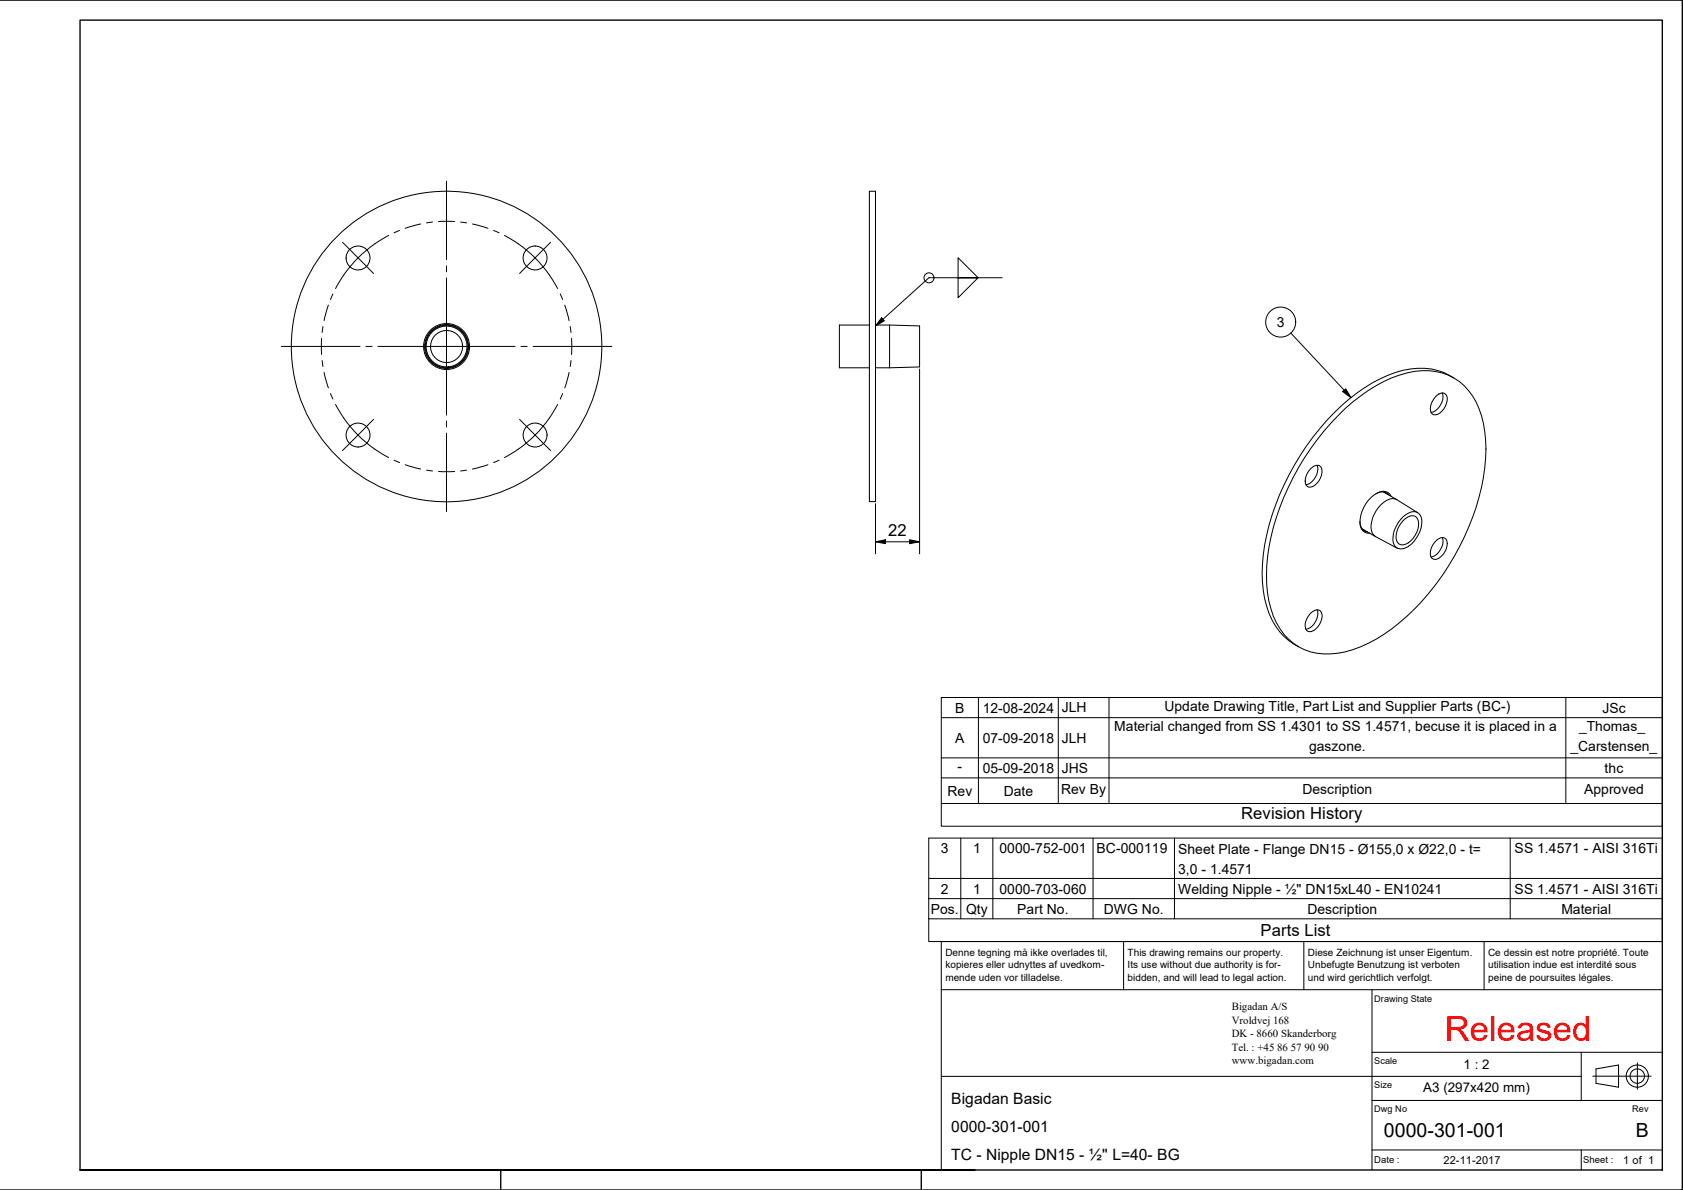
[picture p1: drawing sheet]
<svg xmlns="http://www.w3.org/2000/svg" width="420mm" height="297mm" viewBox="0 0 420 297" stroke-linecap="round" stroke-linejoin="round" font-family="sans-serif">
<defs><g id="words">
<text font-size="8.6" fill="#f00" x="360.7" y="259.7">Released</text>
<g font-size="4.9">
<text x="345.5" y="283.7">0000-301-001</text>
<text x="408.4" y="283.8">B</text>
</g>
<g font-size="4.1">
<text x="221.7" y="133.8">22</text>
<text x="309.9" y="204.5">Revision History</text>
<text x="314.7" y="233.7">Parts List</text>
</g>
<g font-size="3.9">
<text x="237.5" y="275.5">Bigadan Basic</text>
<text x="237.5" y="282.5">0000-301-001</text>
<text x="237.5" y="289.5">TC - Nipple DN15 - ½'' L=40- BG</text>
</g>
<g font-size="3.5">
<text x="318.7" y="81.6">3</text>
<text x="238.5" y="177.9">B</text>
<text x="245.3" y="177.9">12-08-2024</text>
<text x="265.1" y="177.8">JLH</text>
<text x="290.7" y="177.5">Update Drawing Title, Part List and Supplier Parts (BC-)</text>
<text x="400" y="177.9">JSc</text>
<text x="238.5" y="185.4">A</text>
<text x="245.3" y="185.4">07-09-2018</text>
<text x="265.1" y="185.4">JLH</text>
<text x="278.2" y="182.5">Material changed from SS 1.4301 to SS 1.4571, becuse it is placed in a</text>
<text x="394.2" y="182.5">_Thomas_</text>
<text x="326.8" y="187.6">gaszone.</text>
<text x="392" y="187.6">_Carstensen_</text>
<text x="239.1" y="192.6">-</text>
<text x="245.3" y="192.9">05-09-2018</text>
<text x="265.1" y="192.9">JHS</text>
<text x="400.6" y="192.9">thc</text>
<text x="236.6" y="198.6">Rev</text>
<text x="250.6" y="198.6">Date</text>
<text x="264.9" y="198.2">Rev By</text>
<text x="325.2" y="198.3">Description</text>
<text x="395.5" y="198.3">Approved</text>
<text x="234.9" y="213">3</text>
<text x="242.9" y="213">1</text>
<text x="249.5" y="213">0000-752-001</text>
<text x="273.8" y="213">BC-000119</text>
<text x="294.1" y="213">Sheet Plate - Flange DN15 - Ø155,0 x Ø22,0 - t=</text>
<text x="378.1" y="213">SS 1.4571 - AISI 316Ti</text>
<text x="294.1" y="218">3,0 - 1.4571</text>
<text x="234.9" y="223">2</text>
<text x="242.9" y="223">1</text>
<text x="249.5" y="223">0000-703-060</text>
<text x="294.1" y="223.1">Welding Nipple - ½'' DN15xL40 - EN10241</text>
<text x="378.1" y="223.1">SS 1.4571 - AISI 316Ti</text>
<text x="232.4" y="228.1">Pos.</text>
<text x="241.2" y="228.1">Qty</text>
<text x="254" y="228.1">Part No.</text>
<text x="275.6" y="228.1">DWG No.</text>
<text x="326.4" y="228.1">Description</text>
<text x="389.8" y="228.1">Material</text>
</g>
<g font-size="3.3">
<text x="365.4" y="266.9">1 : 2</text>
<text x="355.3" y="272.5">A3 (297x420 mm)</text>
</g>
<g font-size="2.8">
<text x="360.3" y="290.5">22-11-2017</text>
<text x="405.3" y="290.5">1 of 1</text>
</g>
<g font-size="2.7">
<text x="307.5" y="252">Bigadan A/S</text>
<text x="307.5" y="255.5">Vroldvej 168</text>
<text x="307.5" y="262.3">Tel. : +45</text>
<text x="307.5" y="258.9">DK - 8660 Skanderborg</text>
<text x="318.9" y="262.3">86</text>
<text x="322.2" y="262.3">57</text>
<text x="325.6" y="262.3">90</text>
<text x="329.1" y="262.3">90</text>
<text x="307.5" y="265.7">www.bigadan.com</text>
</g>
<g font-size="2.5">
<text x="236" y="238.5">Denne tegning må ikke overlades til,</text>
<text x="281.5" y="238.5">This drawing remains our property.</text>
<text x="326.5" y="238.5">Diese Zeichnung ist unser Eigentum.</text>
<text x="371.5" y="238.5">Ce dessin est notre propriété. Toute</text>
<text x="236" y="241.6">kopieres eller udnyttes af uvedkom-</text>
<text x="236" y="244.8">mende uden vor tilladelse.</text>
<text x="281.5" y="244.8">bidden, and will lead to legal action.</text>
<text x="281.5" y="241.6">Its use without due authority is for-</text>
<text x="326.5" y="241.6">Unbefugte Benutzung ist verboten</text>
<text x="326.5" y="244.8">und wird gerichtlich verfolgt.</text>
<text x="371.5" y="241.6">utilisation indue est interdité sous</text>
<text x="371.5" y="244.8">peine de poursuites légales.</text>
</g>
<g font-size="2.4">
<text x="343.1" y="290.4">Date :</text>
<text x="395.2" y="290.4">Sheet :</text>
</g>
<g font-size="2.3">
<text x="343.1" y="250">Drawing State</text>
<text x="343.1" y="265.7">Scale</text>
<text x="343.1" y="271.7">Size</text>
<text x="343.1" y="277.7">Dwg No</text>
<text x="407.5" y="277.7">Rev</text>
</g>
</g></defs>
<!-- layer: Visible -->
<g fill="none" stroke="#000" stroke-width=".25">
<path d="M217 47.7h1.6v77.5h-1.6zM217 81.1h-7.5v10.7h7.5M218.6 81.1h3.5M218.6 91.8h3.5M222.1 81.1l7.5 .3v10.2l-7.5 .2M222.1 81.1v10.7M358.6 98.7a1.68 1.68 0 0 1 2.4-.2 3.5 3.5 0 0 1-1 4.1 1.62 1.62 0 0 1-2.7 .4 3.9 3.9 0 0 1 1.3-4.3zM360 98.1a4.1 4.1 0 0 1-2.7 4.8M362.9 94.3a16.9 16.9 0 0 0-16.5-.6 47.3 47.3 0 0 0-18.7 15.5 60.9 60.9 0 0 0-12.5 31.6 24.6 24.6 0 0 0 4.2 16.9 14.6 14.6 0 0 0 4.8 3.7M327.3 116.9a1.54 1.54 0 0 1 2.6-.1 4.1 4.1 0 0 1-2.6 4.8 1.45 1.45 0 0 1-1.4-2.1 5.2 5.2 0 0 1 1.4-2.6zM328.8 116.1a4 4 0 0 1-2.8 4.9M335.8 102a35.6 35.6 0 0 1 17.3-9.3 14.4 14.4 0 0 1 16.8 11.1 40.5 40.5 0 0 1-1.4 22.8 62 62 0 0 1-23 31.7 24.7 24.7 0 0 1-16.7 4.8 14.5 14.5 0 0 1-11.5-11.1 39.4 39.4 0 0 1 1.3-22.9 65.1 65.1 0 0 1 17.2-27.1z"/>
<path d="M339.5 130.1a2.33 2.33 0 0 0 1.9 2.7M340 132l3.4 1.9M340.3 132.3l.4 .1M343.5 123.3a2.42 2.42 0 0 1 3.3 .3M345.4 122.8l3.3 1.9M345.8 122.8l.2 .4M347.3 123.9a2.34 2.34 0 0 0-3.5-.8 8.6 8.6 0 0 0-4.2 8.2 2.25 2.25 0 0 0 2.4 1.8M350.2 130a2.53 2.53 0 0 1 3.4-.9 4.4 4.4 0 0 1-.9 5.3 2.96 2.96 0 0 1-3.4 1.4 2.95 2.95 0 0 1-.4-3.6zM350.4 128.9a2.88 2.88 0 0 1 3.8-.7 4.1 4.1 0 0 1 .3 4.4 6.1 6.1 0 0 1-4.9 4.4 2.31 2.31 0 0 1-1.8-3 8.5 8.5 0 0 1 2.6-5.1zM353.9 128l-5.2-3.3a3.4 3.4 0 0 0-3.9 1.2 7.2 7.2 0 0 0-2.2 7.2l.9 .9 5.3 2.8M358.3 135.2a1.72 1.72 0 0 1 2.8-.6 4 4 0 0 1-2.8 5 1.31 1.31 0 0 1-1.2-1.8 4.7 4.7 0 0 1 1.2-2.6zM360 134.2a4.1 4.1 0 0 1-2.7 4.9"/>
<path d="M327.2 153.1a2.13 2.13 0 0 1 2.4-.7 2.83 2.83 0 0 1-.2 3.5 2.76 2.76 0 0 1-2.9 1.7 2.79 2.79 0 0 1 .2-3.9zM328.8 152.2a4.1 4.1 0 0 1-2.8 4.9"/>
<circle cx="89.4" cy="64.4" r="2.98"/>
<circle cx="133.6" cy="64.4" r="2.98"/>
<circle cx="111.5" cy="86.5" r="38.8"/>
<circle cx="111.5" cy="86.5" r="5.7"/>
<circle cx="111.5" cy="86.5" r="5.5"/>
<circle cx="111.5" cy="86.5" r="5.1"/>
<circle cx="111.5" cy="86.5" r="4"/>
<circle cx="111.5" cy="86.5" r="5.3"/>
<circle cx="89.4" cy="108.6" r="2.98"/>
<circle cx="133.6" cy="108.6" r="2.98"/>
</g>
<!-- layer: Symbol -->
<g fill="none" stroke="#000" stroke-width=".25">
<path d="M220.1 79.3l.7 .8-2.2 1.3zM239.2 64.3l5 5h-5h5l-5 5zM250.2 69.3h-18.3l-13.3 12.1M322.2 83.1l15.1 16.2M335.2 97.7l.8-.6 1.3 2.2zM235 179.1h180M244.3 174.1v26.5M264.2 174.1v26.5M276.9 174.1v26.5M390.9 174.1v26.5M235 194.2v6.4h180M235 189.2h180"/>
<path d="M415 194.2h-180v-20.1h180v26.5M231.9 219.3h183.1M235 200.6v5.6h180v-5.6M239.9 209.2v20.1M247.9 209.2v20.1M272.9 209.2v20.1M293.2 209.2v20.1M377 209.2v20.1M231.9 224.3h183.1v-15.1h-183.1v20.1M231.9 229.3v5.7h183.1v-5.7M415 224.3v5h-183.1"/>
<circle cx="231.9" cy="69.3" r="1.25"/>
<circle cx="319.7" cy="80.4" r="3.7"/>
</g>
<!-- layer: Border -->
<path d="M0 0h420v297h-420M20 5h395v287h-395zM125 292v5M230 292v5M243.4 292h-223.4h223.4" fill="none" stroke="#000" stroke-width=".34"/>
<!-- layer: Title -->
<g fill="none" stroke="#000" stroke-width=".25">
<path d="M280.5 235v12M325.5 235v12M370.5 235v12M415 235h-180v57M235 247h180M342.5 247v45M235 268.7h159.8M342.5 274.7h72.5M342.5 262.7h72.5M394.8 262.7v12M397.6 268.6h14.6M398.4 266.8l5.7-1v5.6l-5.7-1z"/>
<path d="M408.8 265.3v6.6M342.5 287h72.5M394.8 287v5"/>
<circle cx="408.7" cy="268.6" r="2.77"/>
<circle cx="408.7" cy="268.6" r="1.8"/>
</g>
<!-- layer: Center Mark -->
<g fill="none" stroke="#000" stroke-width=".25">
<path d="M111.5 45.2v19.6M85.5 60.5l7.8 7.8M111.5 66.4v1.4M111.5 69.4v34.2M137.5 60.5l-7.8 7.8M70.2 86.5h19.7M91.4 86.5h1.5M94.4 86.5h34.2M130.1 86.5h1.5M133.1 86.5h19.6M93.3 104.7l-7.8 7.8M111.5 105.1v1.5"/>
<path d="M111.5 108.1v19.6M129.7 104.7l7.8 7.8"/>
</g>
<!-- layer: Centerline -->
<g fill="none" stroke="#000" stroke-width=".25">
<path d="M97 58.8a31.3 31.3 0 0 0-13.2 13.2M99.7 57.5l-1.3 .6M105 55.9l-3.8 1.1M108 55.4l-1.5 .2M109.5 55.3h4M115 55.4l1.5 .2M118 55.9l3.8 1.1M123.2 57.5l1.4 .6M125.9 58.8a31.3 31.3 0 0 1 13.3 13.2M82 76.2l-1.1 3.8M83.1 73.4l-.6 1.4M139.9 73.4l.6 1.4"/>
<path d="M141 76.2l1.1 3.8M80.3 84.5v4M80.4 90l.2 1.5M80.6 81.5l-.2 1.5M80.9 93l1.1 3.8M82.5 98.2l.6 1.4M140.5 98.2l-.6 1.4M142.1 93l-1.1 3.8M142.3 81.5l.3 1.5M142.6 90l-.3 1.5M142.7 84.5v4M83.8 101a31.3 31.3 0 0 0 13.2 13.2"/>
<path d="M98.4 114.9l1.3 .6M101.2 116l3.8 1.1M106.5 117.4l1.5 .2M109.5 117.7h4M116.5 117.4l-1.5 .2M121.8 116l-3.9 1.1M124.6 114.9l-1.4 .6M139.2 101a31.3 31.3 0 0 1-13.3 13.2"/>
</g>
<!-- layer: Dimension -->
<path d="M229.6 92.1v46.1M218.6 135.2l2.5-.5v1zM218.6 135.2h11M218.6 125.7v12.5M227.1 134.7l2.5 .5-2.5 .5z" fill="none" stroke="#000" stroke-width=".25"/>
<path d="M218.6 135.2l2.5-.5v1zM227.1 134.7l2.5 .5-2.5 .5z" fill="#000"/>
<!-- layer: Symbol -->
<path d="M220.1 79.3l.7 .8-2.2 1.3zM335.2 97.7l.8-.6 1.3 2.2z" fill="#000"/>
<use href="#words"/>
</svg>
